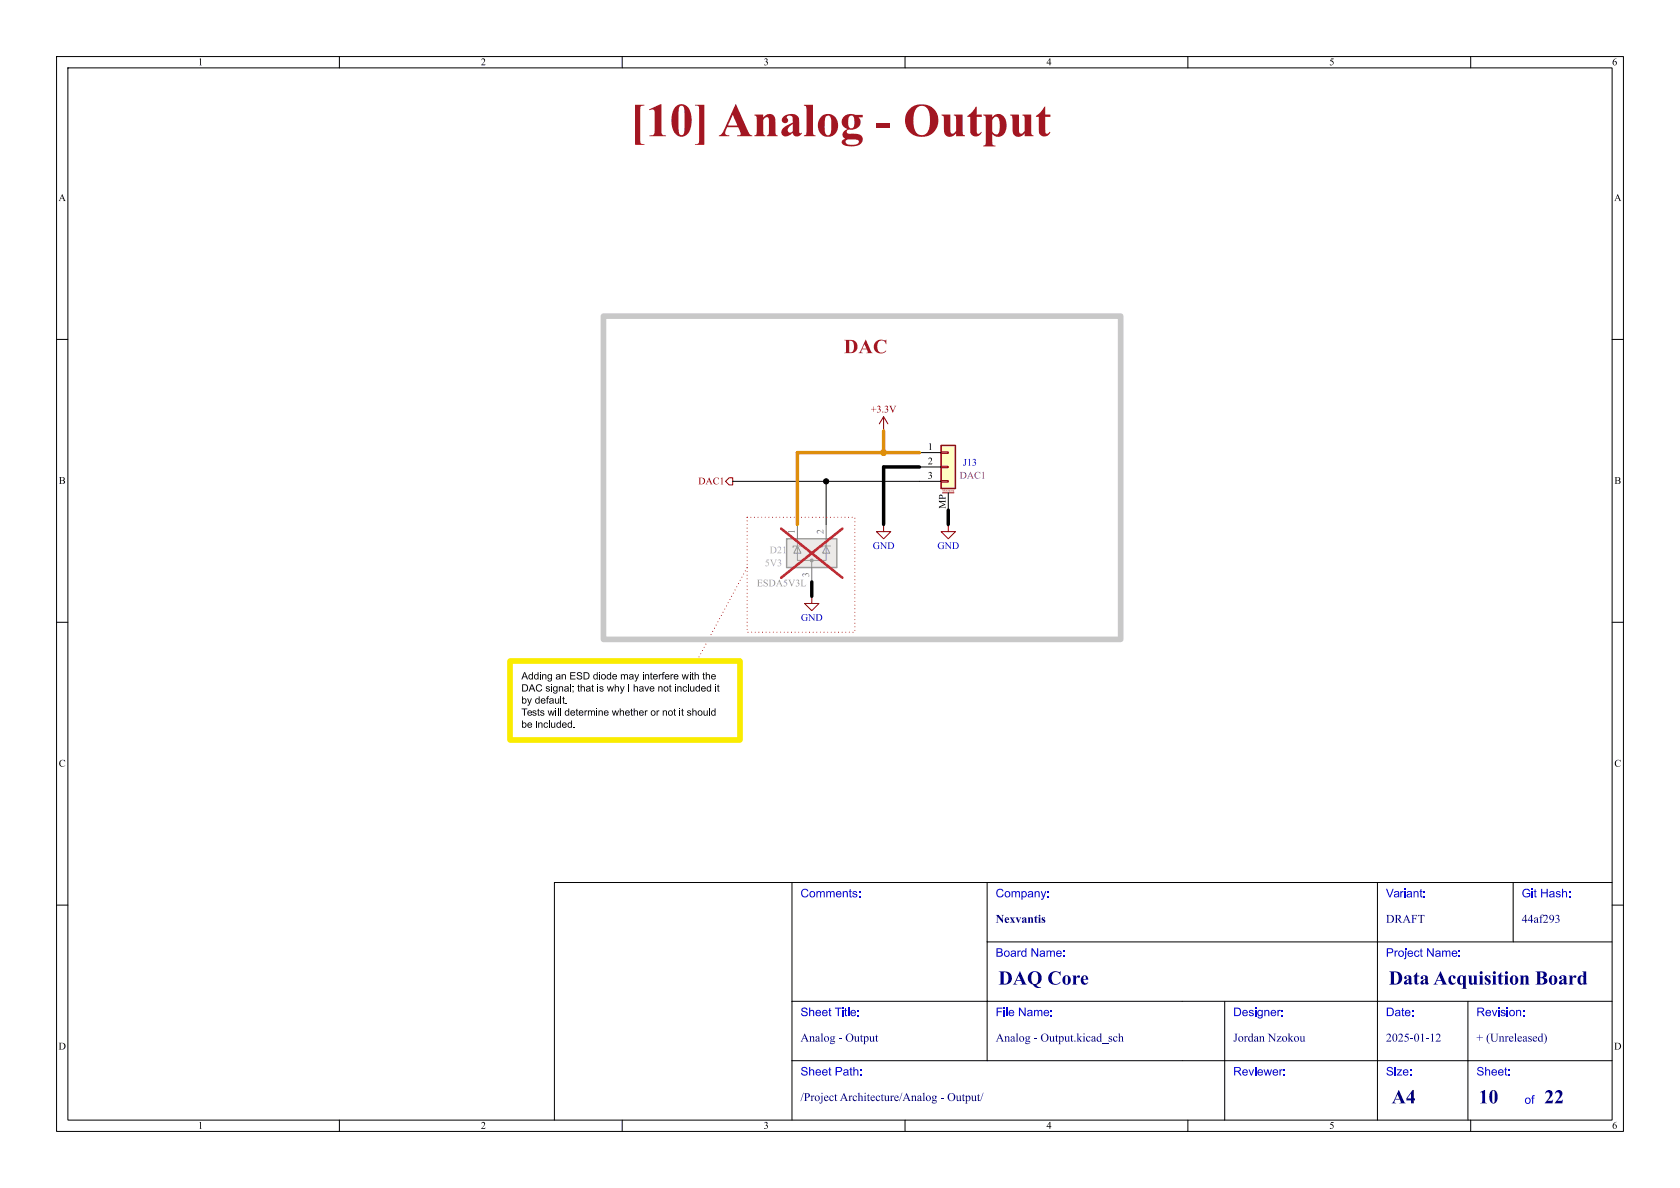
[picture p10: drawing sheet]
<svg xmlns="http://www.w3.org/2000/svg" width="297mm" height="210mm" viewBox="0 0 297 210" stroke-linecap="round" stroke-linejoin="round" font-family="sans-serif">
<defs><g id="words">
<text font-size="8.4" fill="#a21622" x="111.4" y="26.3">[10]Analog- Output</text>
<text font-size="3.5" fill="#a21622" x="149.2" y="62.9">DAC</text>
<g font-size="3.5" fill="#00007f">
<text x="176.5" y="174.9">DAQ Core</text>
<text x="245.5" y="174.9">DataAcquisitionBoard</text>
<text x="246" y="195.9">A4</text>
<text x="261.4" y="196">10</text>
<text x="273" y="196">22</text>
</g>
<g font-size="2.1" fill="#00f">
<text x="141.5" y="159.2">Comments:</text>
<text x="176" y="159.2">Company:</text>
<text x="245" y="159.2">Variant:</text>
<text x="269" y="159.2">Git Hash:</text>
<text x="176" y="169.7">Board Name:</text>
<text x="245" y="169.7">Project Name:</text>
<text x="141.5" y="180.2">Sheet Title:</text>
<text x="176" y="180.2">File Name:</text>
<text x="218" y="180.2">Designer:</text>
<text x="245" y="180.2">Date:</text>
<text x="261" y="180.2">Revision:</text>
<text x="141.5" y="190.7">Sheet Path:</text>
<text x="218" y="190.7">Reviewer:</text>
<text x="245" y="190.7">Size:</text>
<text x="261" y="190.7">Sheet:</text>
<text x="269.5" y="195.7">of</text>
</g>
<g font-size="2.1" fill="#00007f">
<text x="176" y="163.7">Nexvantis</text>
<text x="245" y="163.7">DRAFT</text>
<text x="269" y="163.7">44af293</text>
<text x="141.5" y="184.7">Analog- Output</text>
<text x="176" y="184.7">Analog- Output.kicad_sch</text>
<text x="218" y="184.7">JordanNzokou</text>
<text x="245" y="184.7">2025-01-12</text>
<text x="261" y="184.7">+ (Unreleased)</text>
<text x="141.5" y="195.2">/ProjectArchitecture/Analog- Output/</text>
</g>
<g font-size="1.8">
<text x="35" y="12">1</text>
<text x="85" y="12">2</text>
<text x="135" y="12">3</text>
<text x="185" y="12">4</text>
<text x="235" y="12">5</text>
<text x="285" y="12">6</text>
<text x="10.3" y="36">A</text>
<text x="285.3" y="36">A</text>
<text x="164" y="79.8">1</text>
<text x="164" y="82.3">2</text>
<text x="10.4" y="86">B</text>
<text x="164" y="84.8">3</text>
<text x="167.4" y="89.9" transform="rotate(-90 167.4 89.9)">MP</text>
<text x="285.4" y="86">B</text>
<text x="92.2" y="120.8">Adding an ESD diode may interfere with the</text>
<text x="92.2" y="125.1">by default.</text>
<text x="92.2" y="127.2">Tests will determine whether or not it should</text>
<text x="92.2" y="129.4">be included.</text>
<text x="10.4" y="136">C</text>
<text x="285.4" y="136">C</text>
<text x="10.3" y="186">D</text>
<text x="285.3" y="186">D</text>
<text x="35" y="200">1</text>
<text x="85" y="200">2</text>
<text x="135" y="200">3</text>
<text x="185" y="200">4</text>
<text x="235" y="200">5</text>
<text x="285" y="200">6</text>
</g>
<g font-size="1.8" fill="#840000">
<text x="154" y="73.4">+3.3V</text>
<text x="123.4" y="86.1">DAC1</text>
</g>
<g font-size="1.8" fill="#0000c2">
<text x="170.2" y="82.8">J13</text>
<text x="154.3" y="97.5">GND</text>
<text x="165.7" y="97.5">GND</text>
<text x="141.6" y="110.2">GND</text>
</g>
<text font-size="1.8" fill="#840084" x="169.6" y="85.1">DAC1</text>
<g font-size="1.8" fill="#7a7a77">
<text x="140.7" y="94.4" transform="rotate(-90 140.7 94.4)">1</text>
<text x="145.8" y="94.4" transform="rotate(-90 145.8 94.4)">2</text>
<text x="143.3" y="102" transform="rotate(-90 143.3 102)">3</text>
</g>
<g font-size="1.8" fill="#abaaa8">
<text x="135.2" y="100.6">5V3</text>
<text x="136.1" y="98.3">D21</text>
</g>
<text font-size="1.8" fill="#9c9b98" x="133.8" y="104.1">ESDA5V3L</text>
<text font-size=".5" fill="#840000" x="166.6" y="87">Mounting</text>
</g></defs>
<g fill="none" stroke="#000" stroke-width=".18">
<path d="M10 10h277v190h-277zM12 12h273v186h-273zM60 10v2M110 10v2M160 10v2M210 10v2M260 10v2M10 60h2M285 60h2M10 110h2M285 110h2M140 156v42"/>
<path d="M174.5 156v31.5M243.5 156v42M267.5 156v10.5M285 156h-187v42M10 160h2M140 177h145M174.5 166.5h110.5M216.5 177v21M259.5 177v21M285 160h2M60 198v2M110 198v2"/>
<path d="M140 187.5h145M160 198v2M210 198v2M260 198v2"/>
</g>
<path d="M90.2 116.8h40.6v14h-40.6z" fill="#fff"/>
<path d="M166.4 78.7h2.5v7.7h-2.5z" fill="#ffffc2"/>
<path d="M166.4 78.7h2.5v7.7h-2.5z" fill="none" stroke="#840000" stroke-width=".25"/>
<path d="M166.4 79.9h1.2v.2h-1.2zM156.2 92.7v1.3h-1.3l1.3 1.3 1.3-1.3h-1.3M166.4 82.4h1.2v.3h-1.2zM166.4 85h1.2v.2h-1.2zM166.6 87.1h2.1M167.6 92.7v1.3h-1.2l1.2 1.3 1.3-1.3h-1.3" fill="none" stroke="#840000" stroke-width=".18"/>
<path d="M156.2 92.7h.1M162.6 80h3.8M162.6 82.6h3.8M162.6 85.1h3.8M167.6 92.7h.1M167.6 87.1v3.1" fill="none" stroke="#000" stroke-width=".18"/>
<path d="M139.1 95.3h8.9v5h-8.9z" fill="#ebeae8"/>
<path d="M139.1 95.3h8.9v5h-8.9z" fill="none" stroke="#9c9b98" stroke-width=".25"/>
<path d="M141 96.5v2.6h5v-2.6M141 96.5l.6 1.3h-1.3zM141 95.3v1.2M141.7 96.5h-1.5v.3M143.5 99.1v1.2M146 96.5l.7 1.3h-1.3zM146 95.3v1.2M146.8 96.5h-1.5v.3" fill="none" stroke="#9c9b98" stroke-width=".18"/>
<circle cx="143.5" cy="99.1" r=".25" fill="#9c9b98" stroke="#9c9b98" stroke-width=".18"/>
<path d="M141 92.7v2.6M146 92.7v2.6M143.5 100.3v2.6" fill="none" stroke="#7a7a77" stroke-width=".18"/>
<path d="M138.1 93.4l10.8 8.7M148.9 93.4l-10.8 8.7" fill="none" stroke="#e12e31" stroke-width=".46"/>
<path d="M156.2 73.7l.8 1.2M156.2 73.7l-.8 1.2M156.2 73.7v2.5M128.9 84.5h.6v1.2h-.6l-.6-.6zM143.5 105.4v1.3h-1.3l1.3 1.3 1.3-1.3h-1.3" fill="none" stroke="#840000" stroke-width=".18"/>
<path d="M156.2 76.2h.1M129.5 85.1h33.1M146 85.1v7.6M143.5 105.4h.1" fill="none" stroke="#000" stroke-width=".18"/>
<path d="M132.1 91.4h19v20.4h-19zM132.1 100.3l-8.9 16.5" fill="none" stroke="#f00" stroke-width=".18" stroke-dasharray="0 .6"/>
<path d="M162.6 82.6h-6.4v10.1M167.6 90.2v2.5M143.5 102.9v2.5" fill="none" stroke="#000" stroke-width=".61"/>
<path d="M156.2 76.2v3.8M162.6 80h-21.6v12.7" fill="none" stroke="#dc8e00" stroke-width=".61"/>
<path d="M90.2 116.8h40.6v14h-40.6z" fill="none" stroke="#faec00" stroke-width="1"/>
<g fill="#000">
<path d="M95.4 118.8h.2v.2h-.2zM102.1 118.9h.6l.2 .2-.2 .1a.27 .27 0 0 0-.3-.3 .27 .27 0 0 0-.2 .4l.2 .1a.43 .43 0 0 1 .5 .5 .43 .43 0 0 1-.7 .2l-.3-.3 .2-.1a.33 .33 0 0 0 .3 .3 .33 .33 0 0 0 .3-.3l-.6-.3zM103.2 118.8h.4a.64 .64 0 0 1 .6 .7 .64 .64 0 0 1-.6 .6h-.4v-.1h.4a.49 .49 0 0 0 .4-.5 .49 .49 0 0 0-.4-.5h-.3v1h-.1zM105.9 118.8h.2v.2h-.2zM113.6 118.8h.2v.2h-.2zM115 119l.2-.1v.3h.1v.1h-.1v.5l.2 .3a.23 .23 0 0 1-.3 0 .23 .23 0 0 1-.1-.3v-.5h-.1zM121.9 118.8h.2v.2h-.2zM122.3 119l.2-.1v.3h.1v.1h-.1v.5l.2 .3a.23 .23 0 0 1-.3 0 .23 .23 0 0 1-.1-.3v-.5h-.1zM124.3 119l.2-.1v.3h.1v.1h-.1v.5l.1 .3a.23 .23 0 0 1-.2 0 .23 .23 0 0 1-.1-.3v-.5h-.1zM92.3 123.1h.1v.5a.42 .42 0 0 1 .7 .3 .42 .42 0 0 1-.7 .4v.1h-.1v-.5h.1a.29 .29 0 0 0 .4 .3 .29 .29 0 0 0 .1-.5l-.3-.1-.2 .3h-.1zM92.3 127.4h.1v.4a.42 .42 0 0 1 .7 .4 .42 .42 0 0 1-.7 .3v.1h-.1v-.4h.1a.29 .29 0 0 0 .4 .3 .29 .29 0 0 0 .1-.5l-.3-.2-.2 .4h-.1zM92.2 125.2h1v.2h-.4v1.1h-.2v-1.1h-.4z"/>
<path d="M92.3 121h.4a.64 .64 0 0 1 .7 .6 .64 .64 0 0 1-.6 .6h-.5v-.1h.4a.49 .49 0 0 0 .5-.5 .49 .49 0 0 0-.5-.5h-.2v1h-.2zM92.7 118.8h.1l.6 1.3h-.2l-.2-.4h-.5l-.2 .4h-.1l.2-.5h.6l-.3-.6-.2 .6h-.1zM93.5 119.3l.3-.1 .3 .1v-.5h.1v1.3h-.1v-.1l-.2 .1h-.3l-.2-.4 .2-.1a.29 .29 0 0 0 .4 .4 .29 .29 0 0 0 .1-.5l-.3-.2-.2 .3h-.2zM93.9 121h.2l.5 1.2h-.2l-.1-.3h-.5l-.2 .3h-.1l.2-.5h.5l-.2-.6-.2 .6h-.1zM94.5 119.3l.3-.1 .2 .1v-.5h.2v1.3h-.1v-.1l-.2 .1h-.3l-.2-.4 .2-.1a.29 .29 0 0 0 .3 .4 .29 .29 0 0 0 .1-.5l-.2-.2-.2 .3h-.2zM95.1 125.4l.1-.1v.3h.2v.1h-.2v.5l.2 .3a.23 .23 0 0 1-.2 0 .23 .23 0 0 1-.1-.3v-.5h-.1zM94.7 123.5l.3-.1 .2 .2v-.5h.2v1.3h-.1v-.1l-.2 .1-.3-.1-.2-.3 .2-.1a.29 .29 0 0 0 .3 .3 .29 .29 0 0 0 .1-.4l-.2-.2-.2 .3h-.2zM94.9 121.1l.6-.1 .3 .2-.1 .2a.45 .45 0 0 0-.7-.2 .45 .45 0 0 0-.1 .7l.4 .2 .2-.1 .2-.2h.2a.62 .62 0 0 1-1 .3 .62 .62 0 0 1 0-1zM96.6 121.4l.4-.1 .2 .3h-.2a.18 .18 0 0 0-.2-.2 .18 .18 0 0 0-.1 .2l.2 .1a.33 .33 0 0 1 .3 .5 .33 .33 0 0 1-.6 0l-.1-.2 .1-.1a.21 .21 0 0 0 .3 .3 .2 .2 0 0 0 .1-.3 .36 .36 0 0 1-.5-.4zM96.7 123.1h.4l-.3 .2 .2 .3h-.2v.8h-.1v-.8h-.2zM97 127.4h.2v1.2h-.2zM97.4 121.3h.2v.9h-.2z"/>
<path d="M97.9 121.4l.3-.1 .2 .1v-.1h.2v.8a.4 .4 0 0 1-.3 .5 .4 .4 0 0 1-.5-.3l.4 .2 .2-.4-.1 .1a.4 .4 0 0 1-.5-.4h.1a.3 .3 0 0 0 .4 .3 .3 .3 0 0 0 .1-.5l-.3-.2-.2 .4h-.1zM98.6 125.2h.2v1.3h-.2zM98.8 121.3h.1v.2l.3-.2 .3 .1 .1 .8h-.2v-.6l-.2-.2-.2 .2v.6h-.2zM99 125.2h.2v1.3h-.2zM99.1 123.1h.2v1.3h-.2zM98.5 127.8l.2-.1 .3 .1v-.4h.2v1.2h-.2v-.1l-.2 .2-.3-.1-.1-.3 .1-.1a.29 .29 0 0 0 .4 .3 .29 .29 0 0 0 .1-.5l-.3-.2-.2 .4h-.1zM99.5 123.2l.2-.1v.4h.1v.1h-.1v.5l.2 .3a.23 .23 0 0 1-.3 0 .23 .23 0 0 1-.1-.3v-.5h-.1zM99.9 121.4l.1-.1a.4 .4 0 0 1 .5 .1 .4 .4 0 0 1 0 .5l.1 .3-.2-.1-.4 .2-.2-.2-.1-.1 .5 .1 .2-.3-.7 .2a.48 .48 0 0 1 .7-.3l-.2-.3-.4 .2zM100 125.7l.2-.1 .3 .1v-.5h.1v1.3h-.1v-.1l-.2 .1h-.3l-.2-.4 .2-.1a.29 .29 0 0 0 .4 .4 .29 .29 0 0 0 .1-.5l-.3-.2-.2 .3h-.2zM100.8 121h.1v1.2h-.1zM100.8 118.8h.9v.2h-.7v.4h.7v.1h-.7v.5h.8v.1h-1zM100.5 127.8l.2-.1 .3 .1v-.4h.1v1.2h-.1v-.1l-.2 .2-.3-.1-.2-.3 .2-.1a.29 .29 0 0 0 .4 .3 .29 .29 0 0 0 .1-.5l-.3-.2-.2 .4h-.2z"/>
<path d="M101.2 122.1h.2l-.2 .4zM101.9 125.4l.1-.1v.3h.2v.1h-.2v.5l.2 .3a.23 .23 0 0 1-.2 0 .23 .23 0 0 1-.1-.3v-.5h-.1zM102.2 121.1l.1-.1v.3h.2v.1h-.2v.6l.2 .2a.23 .23 0 0 1-.2 0 .23 .23 0 0 1-.1-.2v-.6h-.1zM102.7 121h.1v.4l.3-.1 .3 .2v.7h-.2v-.6l-.1-.2-.3 .2v.6h-.1zM103.7 121.4l.1-.1a.4 .4 0 0 1 .5 .1 .4 .4 0 0 1 .1 .5v.3l-.2-.1-.4 .2-.2-.2v-.1l.5 .1 .1-.3-.6 .2a.48 .48 0 0 1 .6-.3l-.1-.3-.5 .2zM104.7 121.1l.1-.1v.3h.2v.1h-.2v.6l.2 .2a.23 .23 0 0 1-.3 0 .23 .23 0 0 1 0-.2v-.6h-.2zM105.4 125.2h.2v.2h-.2zM105.6 121.3h.2v.9h-.2zM105 119.3l.3-.1 .2 .1v-.5h.2v1.3h-.2v-.1l-.2 .1h-.2l-.2-.4 .1-.1a.29 .29 0 0 0 .4 .4 .29 .29 0 0 0 .1-.5l-.3-.2-.2 .3h-.1zM106 121.4l.5-.1 .2 .3h-.2a.18 .18 0 0 0-.2-.2 .18 .18 0 0 0-.1 .2l.1 .1a.33 .33 0 0 1 .3 .5 .33 .33 0 0 1-.5 0l-.2-.2 .2-.1a.2 .2 0 0 0 .2 .3 .2 .2 0 0 0 .2-.3 .36 .36 0 0 1-.5-.4zM107.3 121.3h.1l.2 .8 .2-.8h.2l.2 .7 .2-.7h.1l-.2 .9h-.2l-.2-.7-.2 .7h-.1zM107.4 119.3l.2-.1 .3 .1v-.5h.1v1.3h-.1v-.1l-.2 .1h-.3l-.2-.4 .2-.1a.29 .29 0 0 0 .4 .4 .29 .29 0 0 0 .1-.5l-.3-.2-.2 .3h-.2z"/>
<path d="M108.7 121h.1v.4l.3-.1 .3 .2v.7h-.1v-.6l-.2-.2-.2 .2-.1 .6h-.1zM109.6 125.2h.1v.5l.3-.1 .3 .1v.8h-.1v-.7l-.2-.1-.3 .1v.7h-.1zM109.6 121.3h.1l.3 .8 .3-.8h.1l-.4 1.2-.2 .1h-.1l-.1-.1 .2-.1 .1-.2zM111.1 121h.2v1.2h-.2zM111.6 125.4l.1-.1v.3h.2v.1h-.2v.5l.2 .3a.23 .23 0 0 1-.3 0 .23 .23 0 0 1 0-.3v-.5h-.1zM112 125.2h.2v.5l.3-.1 .3 .1v.8h-.2v-.7l-.2-.1-.2 .1v.7h-.2zM112 121h.2v.4l.3-.1 .3 .2v.7h-.2v-.6l-.2-.2-.2 .2v.6h-.2zM113.1 121.4l.1-.1a.4 .4 0 0 1 .5 .1 .4 .4 0 0 1 .1 .5v.3l-.2-.1-.4 .2-.2-.2v-.1l.5 .1 .1-.3-.6 .2a.48 .48 0 0 1 .6-.3l-.1-.3-.5 .2zM113.9 121.3h.2l.2 .8 .3-.8h.2l-.4 .9h-.1zM115 121.4l.1-.1a.43 .43 0 0 1 .4 .1 .43 .43 0 0 1 .2 .4h-.7l.2 .3 .5-.1a.44 .44 0 0 1-.6 .2 .44 .44 0 0 1-.2-.5h.6l-.2-.3-.4 .3zM116.4 121.3h.1v.2l.3-.2 .3 .1v.8h-.1v-.6l-.2-.2-.2 .2-.1 .6h-.1zM117.2 118.9l.3-.1-.2 .2 .1 .3h-.1v.8h-.2v-.8h-.1z"/>
<path d="M117.5 121.4a.46 .46 0 0 1 .7 .1 .46 .46 0 0 1-.3 .7 .46 .46 0 0 1-.6-.4h.2a.31 .31 0 0 0 .4 .3 .31 .31 0 0 0 .1-.5l-.4-.1-.1 .3h-.2zM118.4 121.1l.1-.1v.3h.2v.1h-.2v.6l.2 .2a.23 .23 0 0 1-.2 0 .23 .23 0 0 1-.1-.2v-.6h-.1zM119.3 121.3h.2v.9h-.2zM119.2 125.4l.1-.1v.3h.2v.1h-.2v.5l.2 .3a.23 .23 0 0 1-.3 0 .23 .23 0 0 1 0-.3v-.5h-.1zM119.7 121.3h.2v.2l.3-.2 .2 .1 .1 .8h-.2v-.6l-.2-.2-.2 .2v.6h-.2zM120.1 125.2h.2v.2h-.2zM120.6 125.4l.1-.1v.3h.2v.1h-.2v.5l.2 .3a.23 .23 0 0 1-.3 0 .23 .23 0 0 1 0-.3v-.5h-.2zM120.8 121.4l.5-.1 .2 .3h-.2a.31 .31 0 0 0-.4 0 .31 .31 0 0 0-.1 .4 .31 .31 0 0 0 .4 .1l.1-.2h.2a.45 .45 0 0 1-.7 .2 .45 .45 0 0 1 0-.7zM121.6 121h.2v1.2h-.2zM122.4 125.2h.2v.5l.2-.1 .3 .1 .1 .8h-.2v-.7l-.2-.1-.2 .1v.7h-.2zM122 121.3h.2v.7l.1 .1 .3-.1v-.7h.2v.9h-.2v-.1l-.3 .2-.2-.1zM122.8 118.8h.2v.5l.2-.1 .3 .1v.8h-.1v-.7l-.2-.1-.2 .1v.7h-.2z"/>
<path d="M123.1 121.4l.2-.1 .3 .1v-.4h.1v1.2h-.1v-.1l-.2 .2-.3-.1-.2-.3 .2-.1a.29 .29 0 0 0 .4 .3 .29 .29 0 0 0 .1-.5l-.3-.2-.2 .4h-.2zM124 121.4l.2-.1a.43 .43 0 0 1 .4 .1 .43 .43 0 0 1 .2 .4h-.7l.2 .3 .5-.1a.44 .44 0 0 1-.6 .2 .44 .44 0 0 1-.3-.5h.7l-.2-.3-.5 .3zM124.8 118.8h.1v.5l.3-.1 .3 .1v.8h-.1v-.7l-.2-.1-.2 .1-.1 .7h-.1zM125.4 125.2h.1v1.3h-.1zM125 121.4l.3-.1 .3 .1v-.4h.1v1.2h-.1v-.1l-.2 .2-.3-.1-.2-.3 .2-.1a.29 .29 0 0 0 .3 .3 .29 .29 0 0 0 .1-.5l-.2-.2-.2 .4h-.2zM126.5 121.3h.1v.9h-.1zM125.8 125.7l.3-.1 .2 .1v-.5h.2v1.3h-.1v-.1l-.2 .1h-.3l-.2-.4 .2-.1a.29 .29 0 0 0 .3 .4 .29 .29 0 0 0 .1-.5l-.2-.2-.2 .3h-.2zM126.9 121.1l.1-.1v.3h.2v.1h-.2v.6l.2 .2a.23 .23 0 0 1-.2 0 .23 .23 0 0 1-.1-.2v-.6h-.1z"/>
</g>
<path d="M106.7 55.9h91.4v57.1h-91.4z" fill="none" stroke="#c8c8c8" stroke-width="1"/>
<circle cx="156.2" cy="80" r=".52" fill="#dc8e00" stroke="#dc8e00" stroke-width=".18"/>
<circle cx="146" cy="85.1" r=".46" fill="#000" stroke="#000" stroke-width=".18"/>
<use href="#words"/>
</svg>
